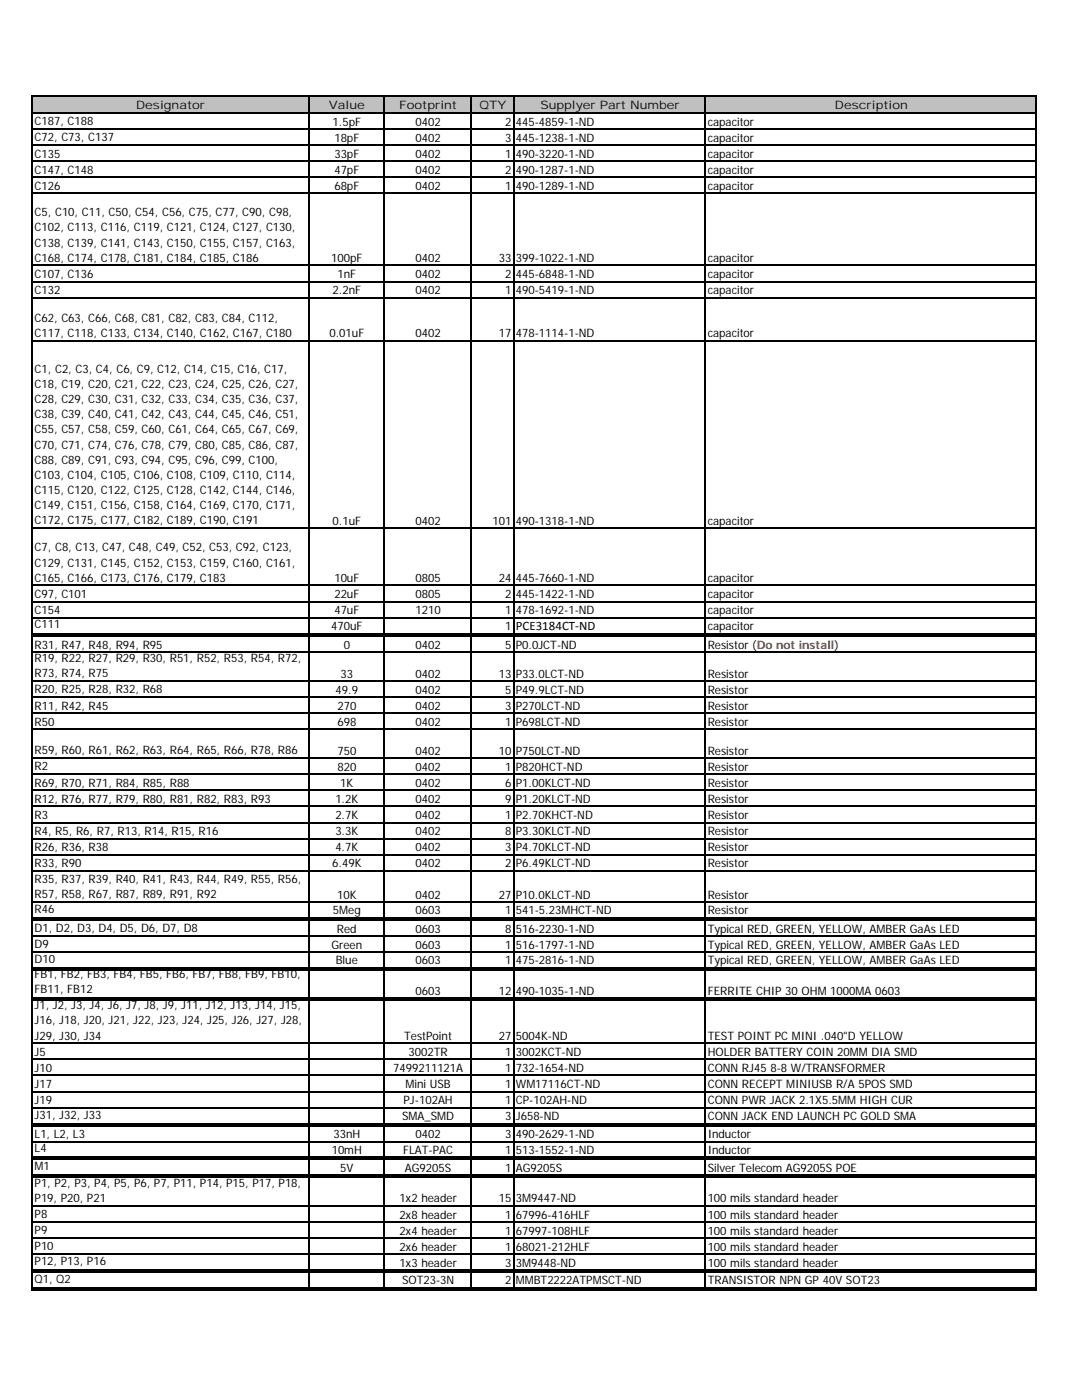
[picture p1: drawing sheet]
<svg xmlns="http://www.w3.org/2000/svg" width="216mm" height="279mm" viewBox="0 0 216 279" stroke-linecap="round" stroke-linejoin="round" font-family="sans-serif">
<defs><g id="words">
<text font-size="2.6" x="102.9" y="125.8">PCE3184CT-ND</text>
<g font-size="2.3">
<text x="27.2" y="21.7">Designator</text>
<text x="65.6" y="21.7">Value</text>
<text x="79.7" y="21.7">Footprint</text>
<text x="95.7" y="21.7">QTY</text>
<text x="107.8" y="21.7">Supplyer Part Number</text>
<text x="166.6" y="21.7">Description</text>
<text x="6.9" y="25">C187, C188</text>
<text x="6.9" y="28.2">C72, C73, C137</text>
<text x="66.4" y="25.1">1.5pF</text>
<text x="66.7" y="28.3">18pF</text>
<text x="82.9" y="25.1">0402</text>
<text x="82.9" y="28.3">0402</text>
<text x="100.8" y="25.1">2</text>
<text x="100.8" y="28.3">3</text>
<text x="102.9" y="25.1">445-4859-1-ND</text>
<text x="102.9" y="28.3">445-1238-1-ND</text>
<text x="141.2" y="25.1">capacitor</text>
<text x="141.2" y="28.3">capacitor</text>
<text x="6.9" y="31.4">C135</text>
<text x="6.9" y="34.6">C147, C148</text>
<text x="66.7" y="31.5">33pF</text>
<text x="66.7" y="34.7">47pF</text>
<text x="82.9" y="31.5">0402</text>
<text x="82.9" y="34.7">0402</text>
<text x="100.8" y="31.5">1</text>
<text x="100.8" y="34.7">2</text>
<text x="102.9" y="31.5">490-3220-1-ND</text>
<text x="102.9" y="34.7">490-1287-1-ND</text>
<text x="141.2" y="31.5">capacitor</text>
<text x="141.2" y="34.7">capacitor</text>
<text x="6.9" y="37.9">C126</text>
<text x="66.7" y="37.9">68pF</text>
<text x="82.9" y="37.9">0402</text>
<text x="100.8" y="37.9">1</text>
<text x="102.9" y="37.9">490-1289-1-ND</text>
<text x="141.2" y="37.9">capacitor</text>
<text x="6.9" y="43.2">C5, C10, C11, C50, C54, C56, C75, C77, C90, C98,</text>
<text x="6.9" y="46.2">C102, C113, C116, C119, C121, C124, C127, C130,</text>
<text x="6.9" y="49.2">C138, C139, C141, C143, C150, C155, C157, C163,</text>
<text x="6.9" y="52.2">C168, C174, C178, C181, C184, C185, C186</text>
<text x="66.1" y="52.3">100pF</text>
<text x="82.9" y="52.3">0402</text>
<text x="99.5" y="52.3">33</text>
<text x="102.9" y="52.3">399-1022-1-ND</text>
<text x="141.2" y="52.3">capacitor</text>
<text x="6.9" y="55.4">C107, C136</text>
<text x="6.9" y="58.6">C132</text>
<text x="66.4" y="58.7">2.2nF</text>
<text x="67.3" y="55.5">1nF</text>
<text x="82.9" y="55.5">0402</text>
<text x="82.9" y="58.7">0402</text>
<text x="100.8" y="55.5">2</text>
<text x="100.8" y="58.7">1</text>
<text x="102.9" y="55.5">445-6848-1-ND</text>
<text x="102.9" y="58.7">490-5419-1-ND</text>
<text x="141.2" y="55.5">capacitor</text>
<text x="141.2" y="58.7">capacitor</text>
<text x="6.9" y="64.2">C62, C63, C66, C68, C81, C82, C83, C84, C112,</text>
<text x="6.9" y="67.3">C117, C118, C133, C134, C140, C162, C167, C180</text>
<text x="65.7" y="67.3">0.01uF</text>
<text x="82.9" y="67.3">0402</text>
<text x="99.5" y="67.3">17</text>
<text x="102.9" y="67.3">478-1114-1-ND</text>
<text x="141.2" y="67.3">capacitor</text>
<text x="6.9" y="74.4">C1, C2, C3, C4, C6, C9, C12, C14, C15, C16, C17,</text>
<text x="6.9" y="77.4">C18, C19, C20, C21, C22, C23, C24, C25, C26, C27,</text>
<text x="6.9" y="80.5">C28, C29, C30, C31, C32, C33, C34, C35, C36, C37,</text>
<text x="6.9" y="83.5">C38, C39, C40, C41, C42, C43, C44, C45, C46, C51,</text>
<text x="6.9" y="86.5">C55, C57, C58, C59, C60, C61, C64, C65, C67, C69,</text>
<text x="6.9" y="89.5">C70, C71, C74, C76, C78, C79, C80, C85, C86, C87,</text>
<text x="6.9" y="92.5">C88, C89, C91, C93, C94, C95, C96, C99, C100,</text>
<text x="6.9" y="95.6">C103, C104, C105, C106, C108, C109, C110, C114,</text>
<text x="6.9" y="98.6">C115, C120, C122, C125, C128, C142, C144, C146,</text>
<text x="6.9" y="101.6">C149, C151, C156, C158, C164, C169, C170, C171,</text>
<text x="6.9" y="104.6">C172, C175, C177, C182, C189, C190, C191</text>
<text x="66.4" y="104.7">0.1uF</text>
<text x="82.9" y="104.7">0402</text>
<text x="98.3" y="104.7">101</text>
<text x="102.9" y="104.7">490-1318-1-ND</text>
<text x="141.2" y="104.7">capacitor</text>
<text x="6.9" y="110.1">C7, C8, C13, C47, C48, C49, C52, C53, C92, C123,</text>
<text x="6.9" y="113.1">C129, C131, C145, C152, C153, C159, C160, C161,</text>
<text x="6.9" y="116.1">C165, C166, C173, C176, C179, C183</text>
<text x="6.9" y="119.3">C97, C101</text>
<text x="66.7" y="116.2">10uF</text>
<text x="66.7" y="119.4">22uF</text>
<text x="82.9" y="116.2">0805</text>
<text x="82.9" y="119.4">0805</text>
<text x="99.5" y="116.2">24</text>
<text x="100.8" y="119.4">2</text>
<text x="102.9" y="116.2">445-7660-1-ND</text>
<text x="102.9" y="119.4">445-1422-1-ND</text>
<text x="141.2" y="116.2">capacitor</text>
<text x="141.2" y="119.4">capacitor</text>
<text x="6.9" y="122.5">C154</text>
<text x="6.9" y="125.3">C111</text>
<text x="66.1" y="125.8">470uF</text>
<text x="66.7" y="122.6">47uF</text>
<text x="82.9" y="122.6">1210</text>
<text x="100.8" y="122.6">1</text>
<text x="100.8" y="125.8">1</text>
<text x="102.9" y="122.6">478-1692-1-ND</text>
<text x="141.2" y="122.6">capacitor</text>
<text x="141.2" y="125.8">capacitor</text>
<text x="6.9" y="129.4">R31, R47, R48, R94, R95</text>
<text x="68.6" y="129.5">0</text>
<text x="82.9" y="129.5">0402</text>
<text x="100.8" y="129.5">5</text>
<text x="102.9" y="129.5">P0.0JCT-ND</text>
<text x="141.2" y="129.4">Resistor (Do not install)</text>
<text x="6.9" y="132.2">R19, R22, R27, R29, R30, R51, R52, R53, R54, R72,</text>
<text x="6.9" y="135.2">R73, R74, R75</text>
<text x="67.9" y="135.3">33</text>
<text x="82.9" y="135.3">0402</text>
<text x="99.5" y="135.3">13</text>
<text x="102.9" y="135.3">P33.0LCT-ND</text>
<text x="141.2" y="135.3">Resistor</text>
<text x="6.9" y="138.4">R20, R25, R28, R32, R68</text>
<text x="6.9" y="141.6">R11, R42, R45</text>
<text x="67" y="138.5">49.9</text>
<text x="67.3" y="141.7">270</text>
<text x="82.9" y="138.5">0402</text>
<text x="82.9" y="141.7">0402</text>
<text x="100.8" y="138.5">5</text>
<text x="100.8" y="141.7">3</text>
<text x="102.9" y="138.5">P49.9LCT-ND</text>
<text x="102.9" y="141.7">P270LCT-ND</text>
<text x="141.2" y="138.5">Resistor</text>
<text x="141.2" y="141.7">Resistor</text>
<text x="6.9" y="144.8">R50</text>
<text x="67.3" y="144.9">698</text>
<text x="82.9" y="144.9">0402</text>
<text x="100.8" y="144.9">1</text>
<text x="102.9" y="144.9">P698LCT-ND</text>
<text x="141.2" y="144.9">Resistor</text>
<text x="6.9" y="150.5">R59, R60, R61, R62, R63, R64, R65, R66, R78, R86</text>
<text x="6.9" y="153.8">R2</text>
<text x="67.3" y="150.6">750</text>
<text x="67.3" y="153.8">820</text>
<text x="82.9" y="150.6">0402</text>
<text x="82.9" y="153.8">0402</text>
<text x="99.5" y="150.6">10</text>
<text x="100.8" y="153.8">1</text>
<text x="102.9" y="150.6">P750LCT-ND</text>
<text x="102.9" y="153.8">P820HCT-ND</text>
<text x="141.2" y="150.6">Resistor</text>
<text x="141.2" y="153.8">Resistor</text>
<text x="6.9" y="157">R69, R70, R71, R84, R85, R88</text>
<text x="6.9" y="160.2">R12, R76, R77, R79, R80, R81, R82, R83, R93</text>
<text x="66.9" y="160.3">1.2K</text>
<text x="67.9" y="157.1">1K</text>
<text x="82.9" y="157.1">0402</text>
<text x="82.9" y="160.3">0402</text>
<text x="100.8" y="157.1">6</text>
<text x="100.8" y="160.3">9</text>
<text x="102.9" y="157.1">P1.00KLCT-ND</text>
<text x="102.9" y="160.3">P1.20KLCT-ND</text>
<text x="141.2" y="157.1">Resistor</text>
<text x="141.2" y="160.3">Resistor</text>
<text x="6.9" y="163.4">R3</text>
<text x="6.9" y="166.6">R4, R5, R6, R7, R13, R14, R15, R16</text>
<text x="66.9" y="163.5">2.7K</text>
<text x="66.9" y="166.7">3.3K</text>
<text x="82.9" y="163.5">0402</text>
<text x="82.9" y="166.7">0402</text>
<text x="100.8" y="163.5">1</text>
<text x="100.8" y="166.7">8</text>
<text x="102.9" y="163.5">P2.70KHCT-ND</text>
<text x="102.9" y="166.7">P3.30KLCT-ND</text>
<text x="141.2" y="163.5">Resistor</text>
<text x="141.2" y="166.7">Resistor</text>
<text x="6.9" y="169.8">R26, R36, R38</text>
<text x="6.9" y="173">R33, R90</text>
<text x="66.3" y="173.1">6.49K</text>
<text x="66.9" y="169.9">4.7K</text>
<text x="82.9" y="169.9">0402</text>
<text x="82.9" y="173.1">0402</text>
<text x="100.8" y="169.9">3</text>
<text x="100.8" y="173.1">2</text>
<text x="102.9" y="169.9">P4.70KLCT-ND</text>
<text x="102.9" y="173.1">P6.49KLCT-ND</text>
<text x="141.2" y="169.9">Resistor</text>
<text x="141.2" y="173.1">Resistor</text>
<text x="6.9" y="176.2">R35, R37, R39, R40, R41, R43, R44, R49, R55, R56,</text>
<text x="6.9" y="179.3">R57, R58, R67, R87, R89, R91, R92</text>
<text x="67.3" y="179.3">10K</text>
<text x="82.9" y="179.3">0402</text>
<text x="99.5" y="179.3">27</text>
<text x="102.9" y="179.3">P10.0KLCT-ND</text>
<text x="141.2" y="179.3">Resistor</text>
<text x="6.9" y="182.2">R46</text>
<text x="66.4" y="182.5">5Meg</text>
<text x="82.9" y="182.5">0603</text>
<text x="100.8" y="182.5">1</text>
<text x="102.9" y="182.5">541-5.23MHCT-ND</text>
<text x="141.2" y="182.5">Resistor</text>
<text x="6.9" y="186">D1, D2, D3, D4, D5, D6, D7, D8</text>
<text x="6.9" y="189.2">D9</text>
<text x="66.2" y="189.3">Green</text>
<text x="67.2" y="186.1">Red</text>
<text x="82.9" y="186.1">0603</text>
<text x="82.9" y="189.3">0603</text>
<text x="100.8" y="186.1">8</text>
<text x="100.8" y="189.3">1</text>
<text x="102.9" y="186.1">516-2230-1-ND</text>
<text x="102.9" y="189.3">516-1797-1-ND</text>
<text x="141.2" y="186.1">Typical RED, GREEN, YELLOW, AMBER GaAs LED</text>
<text x="141.2" y="189.3">Typical RED, GREEN, YELLOW, AMBER GaAs LED</text>
<text x="6.9" y="192.2">D10</text>
<text x="6.9" y="195.2">FB1, FB2, FB3, FB4, FB5, FB6, FB7, FB8, FB9, FB10,</text>
<text x="67" y="192.5">Blue</text>
<text x="82.9" y="192.5">0603</text>
<text x="100.8" y="192.5">1</text>
<text x="102.9" y="192.5">475-2816-1-ND</text>
<text x="141.2" y="192.5">Typical RED, GREEN, YELLOW, AMBER GaAs LED</text>
<text x="6.9" y="198.2">FB11, FB12</text>
<text x="6.9" y="201.4">J1, J2, J3, J4, J6, J7, J8, J9, J11, J12, J13, J14, J15,</text>
<text x="82.9" y="198.5">0603</text>
<text x="99.5" y="198.5">12</text>
<text x="102.9" y="198.5">490-1035-1-ND</text>
<text x="141.2" y="198.5">FERRITE CHIP 30 OHM 1000MA 0603</text>
<text x="6.9" y="204.4">J16, J18, J20, J21, J22, J23, J24, J25, J26, J27, J28,</text>
<text x="6.9" y="207.5">J29, J30, J34</text>
<text x="80.7" y="207.5">TestPoint</text>
<text x="99.5" y="207.5">27</text>
<text x="102.9" y="207.5">5004K-ND</text>
<text x="141.2" y="207.5">TEST POINT PC MINI .040&quot;D YELLOW</text>
<text x="6.9" y="210.7">J5</text>
<text x="6.9" y="213.9">J10</text>
<text x="78.5" y="214">7499211121A</text>
<text x="81.5" y="210.8">3002TR</text>
<text x="100.8" y="210.8">1</text>
<text x="100.8" y="214">1</text>
<text x="102.9" y="210.8">3002KCT-ND</text>
<text x="102.9" y="214">732-1654-ND</text>
<text x="141.2" y="210.8">HOLDER BATTERY COIN 20MM DIA SMD</text>
<text x="141.2" y="214">CONN RJ45 8-8 W/TRANSFORMER</text>
<text x="6.9" y="217.1">J17</text>
<text x="6.9" y="220.3">J19</text>
<text x="80.5" y="220.4">PJ-102AH</text>
<text x="80.9" y="217.2">Mini USB</text>
<text x="100.8" y="217.2">1</text>
<text x="100.8" y="220.4">1</text>
<text x="102.9" y="217.2">WM17116CT-ND</text>
<text x="102.9" y="220.4">CP-102AH-ND</text>
<text x="141.2" y="217.2">CONN RECEPT MINIUSB R/A 5POS SMD</text>
<text x="141.2" y="220.4">CONN PWR JACK 2.1X5.5MM HIGH CUR</text>
<text x="6.9" y="223.2">J31, J32, J33</text>
<text x="6.9" y="227.1">L1, L2, L3</text>
<text x="66.5" y="227.2">33nH</text>
<text x="80.2" y="223.5">SMA_SMD</text>
<text x="82.9" y="227.2">0402</text>
<text x="100.8" y="223.5">3</text>
<text x="100.8" y="227.2">3</text>
<text x="102.9" y="223.5">J658-ND</text>
<text x="102.9" y="227.2">490-2629-1-ND</text>
<text x="141.2" y="223.5">CONN JACK END LAUNCH PC GOLD SMA</text>
<text x="141.2" y="227.2">Inductor</text>
<text x="6.9" y="230">L4</text>
<text x="6.9" y="233.6">M1</text>
<text x="66.2" y="230.3">10mH</text>
<text x="67.9" y="233.9">5V</text>
<text x="80.4" y="230.3">FLAT-PAC</text>
<text x="80.8" y="233.9">AG9205S</text>
<text x="100.8" y="230.3">1</text>
<text x="100.8" y="233.9">1</text>
<text x="102.9" y="230.3">513-1552-1-ND</text>
<text x="102.9" y="233.9">AG9205S</text>
<text x="141.2" y="230.3">Inductor</text>
<text x="141.2" y="233.9">Silver Telecom AG9205S POE</text>
<text x="6.9" y="236.9">P1, P2, P3, P4, P5, P6, P7, P11, P14, P15, P17, P18,</text>
<text x="6.9" y="239.9">P19, P20, P21</text>
<text x="79.7" y="240">1x2 header</text>
<text x="99.5" y="240">15</text>
<text x="102.9" y="240">3M9447-ND</text>
<text x="141.2" y="240">100 mils standard header</text>
<text x="6.9" y="243.1">P8</text>
<text x="79.7" y="243.2">2x8 header</text>
<text x="100.8" y="243.2">1</text>
<text x="102.9" y="243.2">67996-416HLF</text>
<text x="141.2" y="243.2">100 mils standard header</text>
<text x="6.9" y="246.3">P9</text>
<text x="6.9" y="249.5">P10</text>
<text x="79.7" y="246.4">2x4 header</text>
<text x="79.7" y="249.6">2x6 header</text>
<text x="100.8" y="246.4">1</text>
<text x="100.8" y="249.6">1</text>
<text x="102.9" y="246.4">67997-108HLF</text>
<text x="102.9" y="249.6">68021-212HLF</text>
<text x="141.2" y="246.4">100 mils standard header</text>
<text x="141.2" y="249.6">100 mils standard header</text>
<text x="6.9" y="252.5">P12, P13, P16</text>
<text x="6.9" y="256">Q1, Q2</text>
<text x="79.7" y="252.8">1x3 header</text>
<text x="80.2" y="256.3">SOT23-3N</text>
<text x="100.8" y="252.8">3</text>
<text x="100.8" y="256.3">2</text>
<text x="102.9" y="252.8">3M9448-ND</text>
<text x="102.9" y="256.3">MMBT2222ATPMSCT-ND</text>
<text x="141.2" y="252.8">100 mils standard header</text>
<text x="141.2" y="256.3">TRANSISTOR NPN GP 40V SOT23</text>
</g>
</g></defs>
<path d="M6.6 19.3h200.2v3.3h-200.2z" fill="#c0c0c0"/>
<g fill="none" stroke="#000" stroke-width=".22">
<path d="M6.5 19.1v107.4M6.6 19.2h200.3M61.6 19.3v107.2M76.6 19.3v107.2M94 19.3v107.2M102.5 19.3v107.2M140.8 19.3v107.2M206.8 19.3v107.2M6.6 22.5h200.3M6.6 25.8h200.3M6.6 29h200.3M6.6 32.2h200.3"/>
<path d="M6.6 35.4h200.3M6.6 38.6h200.3M6.6 53h200.3M6.6 56.2h200.3M6.6 59.4h200.3M6.6 68h200.3M6.6 105.4h200.3M6.6 116.8h200.3M6.5 127.2v55.9M6.6 120.1h200.3M6.6 123.3h200.3M6.6 130.2h200.3"/>
<path d="M6.6 135.9h200.3M6.6 139.1h200.3M61.6 127.2v55.9M76.6 127.2v55.9M94 127.2v55.9M102.5 127.2v55.9M140.8 127.2v55.9M206.8 127.2v55.9M6.6 142.4h200.3M6.6 145.6h200.3M6.6 151.3h200.3M6.6 154.5h200.3"/>
<path d="M6.6 157.7h200.3M6.6 160.9h200.3M6.6 164.1h200.3M6.6 167.4h200.3M6.6 170.6h200.3M6.6 173.8h200.3M6.5 183.7v9.3M6.5 193.7v5.4M6.5 199.8v24.3M6.6 180h200.3M6.6 186.8h200.3M6.6 190h200.3"/>
<path d="M61.6 183.7v9.3M61.6 193.7v5.4M61.6 199.8v24.3M76.6 183.7v9.3M76.6 193.7v5.4M76.6 199.8v24.3M94 183.7v9.3M94 193.7v5.4M94 199.8v24.3M102.5 183.7v9.3M102.5 193.7v5.4M102.5 199.8v24.3"/>
<path d="M140.8 183.7v9.3M140.8 193.7v5.4M140.8 199.8v24.3M206.8 183.7v9.3M206.8 193.7v5.4M206.8 199.8v24.3M6.6 208.2h200.3M6.6 211.4h200.3M6.6 214.6h200.3M6.6 217.8h200.3M6.5 224.8v6.1M6.5 231.5v2.9"/>
<path d="M6.5 235.1v18.2M6.6 221.1h200.3M6.6 227.8h200.3M61.6 224.8v6.1M61.6 231.5v2.9M61.6 235.1v18.2M76.6 224.8v6.1M76.6 231.5v2.9M76.6 235.1v18.2M94 224.8v6.1M94 231.5v2.9M94 235.1v18.2"/>
<path d="M102.5 224.8v6.1M102.5 231.5v2.9M102.5 235.1v18.2M140.8 224.8v6.1M140.8 231.5v2.9M140.8 235.1v18.2M206.8 224.8v6.1M206.8 231.5v2.9M206.8 235.1v18.2M6.5 254v2.9M6.6 240.6h200.3M6.6 243.9h200.3"/>
<path d="M6.6 247.1h200.3M6.6 250.3h200.3M61.6 254v2.9M76.6 254v2.9M94 254v2.9M102.5 254v2.9M140.8 254v2.9M206.8 254v2.9"/>
</g>
<path d="M6.3 126.5h200.6v.7h-200.6zM6.3 183.1h200.6v.6h-200.6zM6.3 193h200.6v.7h-200.6zM6.3 199.1h200.6v.7h-200.6zM6.3 224.1h200.6v.7h-200.6zM6.3 230.9h200.6v.6h-200.6zM6.3 234.4h200.6v.7h-200.6zM6.3 253.3h200.6v.7h-200.6zM6.3 256.9h200.6v.7h-200.6z" fill="#000"/>
<use href="#words"/>
</svg>
